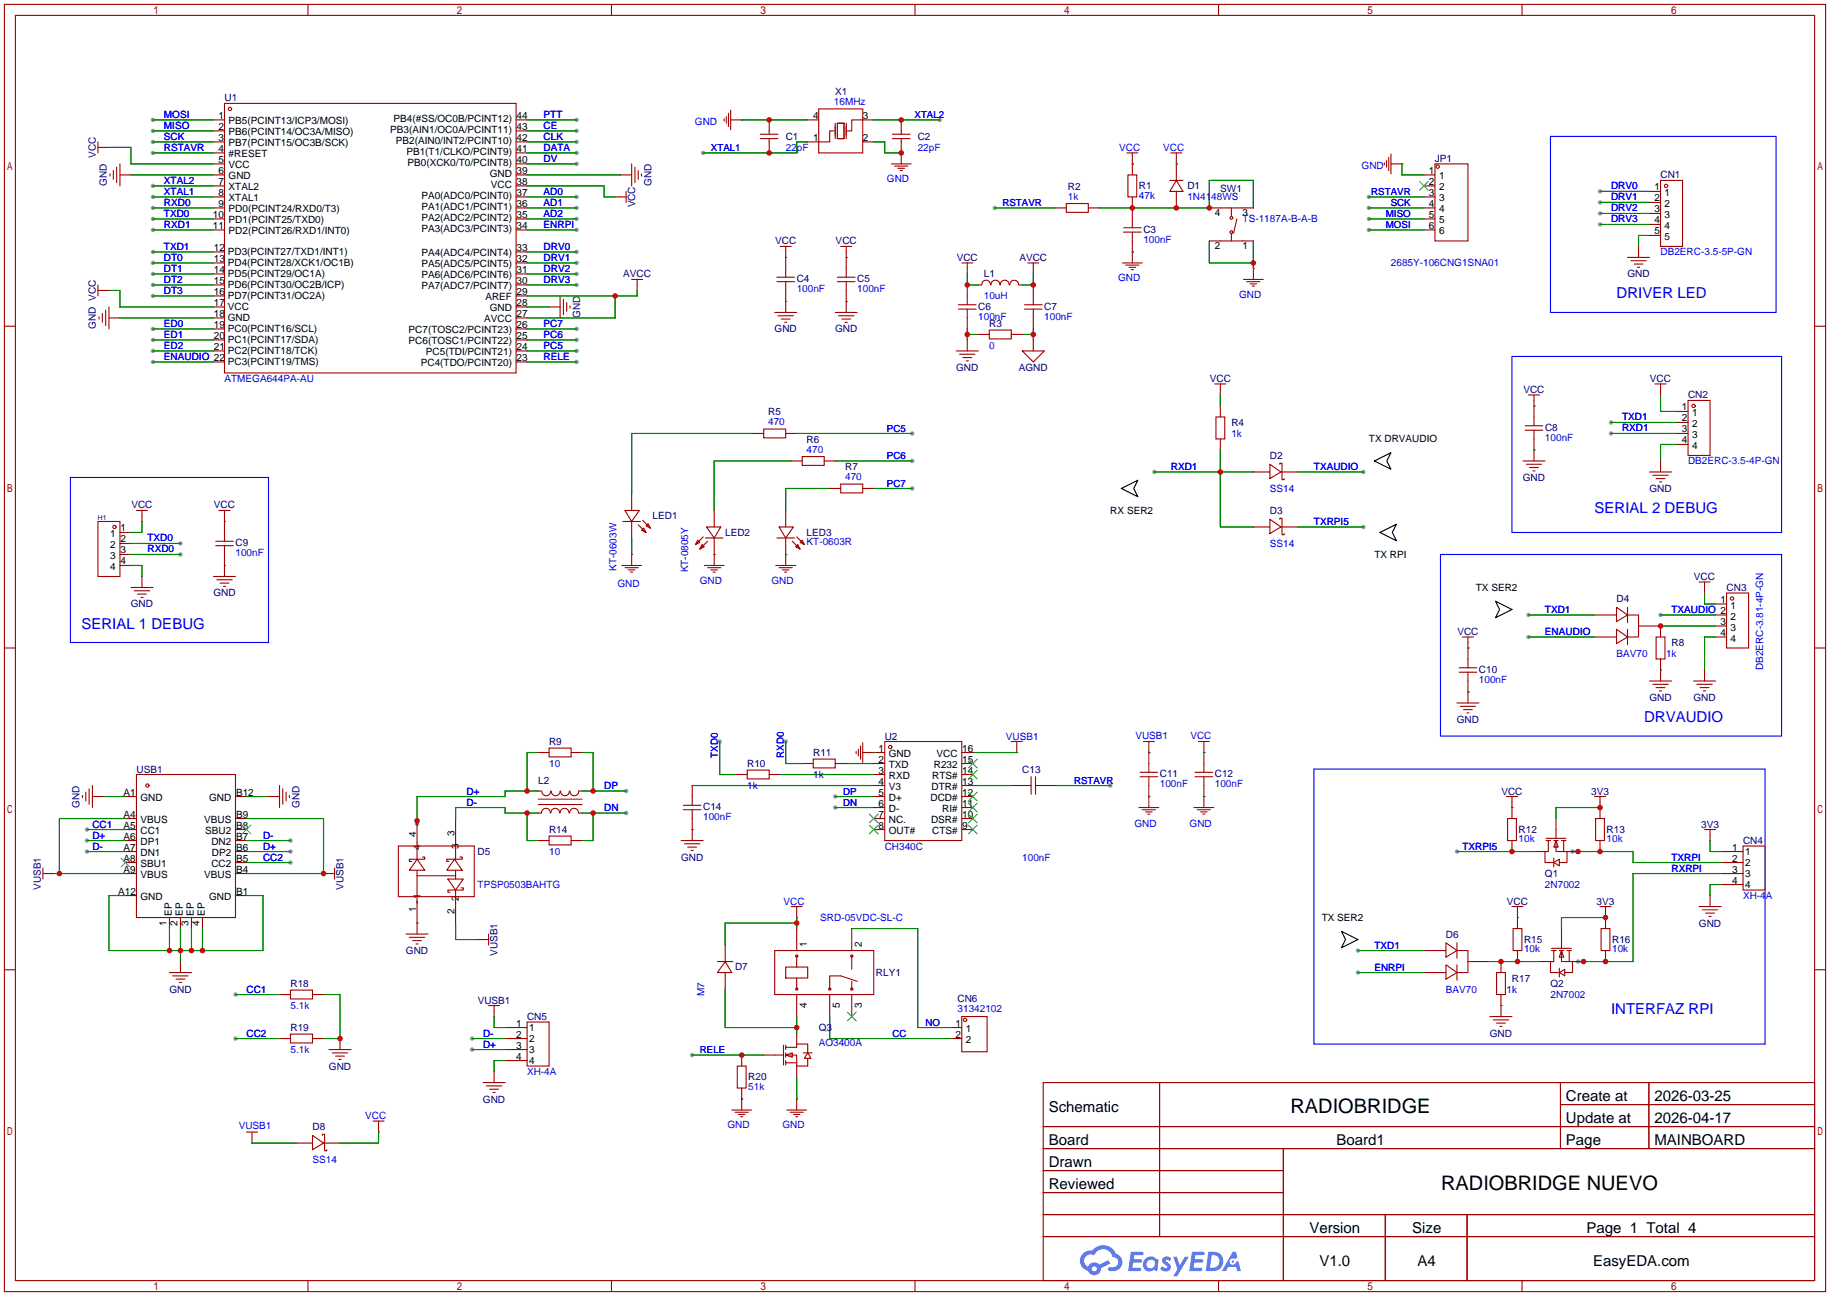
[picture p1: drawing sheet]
<svg xmlns="http://www.w3.org/2000/svg" width="422mm" height="299mm" viewBox="0 0 422 299" stroke-linecap="round" stroke-linejoin="round" font-family="sans-serif">
<defs><g id="words">
<g font-size="4.6">
<text x="297.9" y="257">RADIOBRIDGE</text>
<text x="332.6" y="274.8">RADIOBRIDGE NUEVO</text>
</g>
<g font-size="3.5" fill="#00f">
<text x="373.1" y="68.9">DRIVER LED</text>
<text x="368" y="118.4">SERIAL 2 DEBUG</text>
<text x="18.8" y="145.1">SERIAL 1 DEBUG</text>
<text x="379.5" y="166.7">DRVAUDIO</text>
<text x="371.9" y="234">INTERFAZ RPI</text>
</g>
<g font-size="3.5">
<text x="242.1" y="256.7">Schematic</text>
<text x="361.5" y="254.2">Create at</text>
<text x="381.9" y="254.2">2026-03-25</text>
<text x="361.5" y="259.2">Update at</text>
<text x="381.9" y="259.2">2026-04-17</text>
<text x="242.1" y="264.3">Board</text>
<text x="242.1" y="269.4">Drawn</text>
<text x="308.5" y="264.3">Board1</text>
<text x="361.5" y="264.3">Page</text>
<text x="381.9" y="264.3">MAINBOARD</text>
<text x="242.1" y="274.5">Reviewed</text>
<text x="302.3" y="284.6">Version</text>
<text x="326" y="284.6">Size</text>
<text x="366.2" y="284.6">Page 1 Total 4</text>
<text x="304.6" y="292.3">V1.0</text>
<text x="327.2" y="292.3">A4</text>
<text x="367.7" y="292.3">EasyEDA.com</text>
</g>
<g font-size="2.3" fill="#000080">
<text x="51.8" y="23.4">U1</text>
<text x="192.7" y="22">X1</text>
<text x="181.4" y="32.3">C1</text>
<text x="211.8" y="32.3">C2</text>
<text x="22.1" y="36.5" transform="rotate(-90 22.1 36.5)">VCC</text>
<text x="331.2" y="37.4">JP1</text>
<text x="383.3" y="41.2">CN1</text>
<text x="24.7" y="43" transform="rotate(-90 24.7 43)">GND</text>
<text x="146.6" y="47.9" transform="rotate(-90 146.6 47.9)">VCC</text>
<text x="150.4" y="43" transform="rotate(-90 150.4 43)">GND</text>
<text x="246.5" y="43.8">R2</text>
<text x="262.9" y="43.6">R1</text>
<text x="274.1" y="43.7">D1</text>
<text x="281.7" y="44.3">SW1</text>
<text x="263.9" y="53.7">C3</text>
<text x="178.9" y="56.4">VCC</text>
<text x="192.9" y="56.4">VCC</text>
<text x="143.9" y="64.1">AVCC</text>
<text x="183.9" y="65.2">C4</text>
<text x="197.9" y="65.2">C5</text>
<text x="220.8" y="60.2">VCC</text>
<text x="227.1" y="64.1">L1</text>
<text x="235.3" y="60.2">AVCC</text>
<text x="375.6" y="64.1">GND</text>
<text x="225.8" y="71.5">C6</text>
<text x="241" y="71.5">C7</text>
<text x="22.1" y="76" transform="rotate(-90 22.1 76)">GND VCC</text>
<text x="133.9" y="73.4" transform="rotate(-90 133.9 73.4)">GND</text>
<text x="178.8" y="76.8">GND</text>
<text x="192.8" y="76.8">GND</text>
<text x="228.3" y="75.5">R3</text>
<text x="220.7" y="85.6">GND</text>
<text x="235.2" y="85.6">AGND</text>
<text x="279.2" y="88.2">VCC</text>
<text x="380.8" y="88.2">VCC</text>
<text x="177.3" y="95.9">R5</text>
<text x="351.6" y="90.7">VCC</text>
<text x="389.6" y="92">CN2</text>
<text x="284.2" y="98.3">R4</text>
<text x="356.6" y="99.5">C8</text>
<text x="186.2" y="102.2">R6</text>
<text x="293.1" y="106">D2</text>
<text x="195.1" y="108.6">R7</text>
<text x="351.5" y="111">GND</text>
<text x="380.7" y="113.6">GND</text>
<text x="30.3" y="117.4">VCC</text>
<text x="49.4" y="117.4">VCC</text>
<text x="150.6" y="119.8">LED1</text>
<text x="293.1" y="118.7">D3</text>
<text x="167.4" y="123.6">LED2</text>
<text x="186.2" y="123.6">LED3</text>
<text x="54.4" y="126.1">C9</text>
<text x="49.3" y="137.7">GND</text>
<text x="391" y="133.9">VCC</text>
<text x="398.5" y="136.4">CN3</text>
<text x="30.2" y="140.3">GND</text>
<text x="373.1" y="139">D4</text>
<text x="336.4" y="146.6">VCC</text>
<text x="385.8" y="149.1">R8</text>
<text x="341.4" y="155.3">C10</text>
<text x="380.7" y="161.8">GND</text>
<text x="390.9" y="161.8">GND</text>
<text x="336.3" y="166.9">GND</text>
<text x="126.7" y="172">R9</text>
<text x="204.2" y="170.7">U2</text>
<text x="31.5" y="178.4">USB1</text>
<text x="172.5" y="177.1">R10</text>
<text x="187.7" y="174.5">R11</text>
<text x="236" y="178.4">C13</text>
<text x="267.7" y="179.5">C11</text>
<text x="280.4" y="179.5">C12</text>
<text x="124.2" y="180.9">L2</text>
<text x="346.6" y="183.4">VCC</text>
<text x="367.3" y="183.4">3V3</text>
<text x="18.3" y="186.5" transform="rotate(-90 18.3 186.5)">GND</text>
<text x="69.1" y="186.5" transform="rotate(-90 69.1 186.5)">GND</text>
<text x="162.3" y="187.1">C14</text>
<text x="392.7" y="191.1">3V3</text>
<text x="110.2" y="197.4">D5</text>
<text x="126.7" y="192.3">R14</text>
<text x="350.5" y="192.2">R12</text>
<text x="370.8" y="192.2">R13</text>
<text x="402.3" y="194.9">CN4</text>
<text x="157.2" y="198.7">GND</text>
<text x="356.6" y="202.5">Q1</text>
<text x="9.4" y="205.5" transform="rotate(-90 9.4 205.5)">VUSB1</text>
<text x="79.3" y="205.5" transform="rotate(-90 79.3 205.5)">VUSB1</text>
<text x="347.8" y="208.8">VCC</text>
<text x="368.5" y="208.8">3V3</text>
<text x="392.2" y="213.9">GND</text>
<text x="93.7" y="220.3">GND</text>
<text x="114.9" y="220.7" transform="rotate(-90 114.9 220.7)">VUSB1</text>
<text x="333.8" y="216.5">D6</text>
<text x="351.8" y="217.6">R15</text>
<text x="372.1" y="217.6">R16</text>
<text x="67.1" y="227.9">R18</text>
<text x="169.7" y="224">D7</text>
<text x="202.2" y="225.3">RLY1</text>
<text x="349" y="226.6">R17</text>
<text x="357.9" y="227.9">Q2</text>
<text x="39.1" y="229.2">GND</text>
<text x="110.3" y="231.7">VUSB1</text>
<text x="221" y="231.4">CN6</text>
<text x="67.1" y="238">R19</text>
<text x="121.7" y="235.5">CN5</text>
<text x="189" y="238">Q3</text>
<text x="343.9" y="239.3">GND</text>
<text x="75.9" y="246.9">GND</text>
<text x="172.7" y="249.4">R20</text>
<text x="111.5" y="254.6">GND</text>
<text x="72.1" y="260.9">D8</text>
</g>
<g font-size="2.3" fill="#00f">
<text x="37.8" y="27.2">MOSI</text>
<text x="37.8" y="29.8">MISO</text>
<text x="125.5" y="29.8">CE</text>
<text x="125.5" y="27.2">PTT</text>
<text x="160.4" y="28.9">GND</text>
<text x="192.5" y="24.3">16MHz</text>
<text x="37.8" y="32.3">SCK</text>
<text x="37.8" y="34.8">RSTAVR</text>
<text x="125.5" y="34.8">DATA</text>
<text x="125.5" y="32.3">CLK</text>
<text x="181.4" y="34.8">22pF</text>
<text x="211.8" y="34.8">22pF</text>
<text x="258.3" y="35">VCC</text>
<text x="268.5" y="35">VCC</text>
<text x="125.5" y="37.4">DV</text>
<text x="314.3" y="39">GND</text>
<text x="37.8" y="45">XTAL1</text>
<text x="37.8" y="42.5">XTAL2</text>
<text x="37.8" y="47.5">RXD0</text>
<text x="125.5" y="45">AD0</text>
<text x="125.5" y="47.5">AD1</text>
<text x="204.7" y="42.1">GND</text>
<text x="246.5" y="46.1">1k</text>
<text x="262.9" y="45.9">47k</text>
<text x="274.1" y="46.3">1N4148WS</text>
<text x="371.9" y="43.7">DRV0</text>
<text x="371.9" y="46.3">DRV1</text>
<text x="37.8" y="50.1">TXD0</text>
<text x="37.8" y="52.6">RXD1</text>
<text x="125.5" y="50.1">AD2</text>
<text x="125.5" y="52.6">ENRPI</text>
<text x="286.8" y="51.2">TS-1187A-B-A-B</text>
<text x="371.9" y="48.8">DRV2</text>
<text x="371.9" y="51.4">DRV3</text>
<text x="37.8" y="57.7">TXD1</text>
<text x="125.5" y="57.7">DRV0</text>
<text x="263.9" y="56">100nF</text>
<text x="383.3" y="59">DB2ERC-3.5-5P-GN</text>
<text x="37.8" y="60.2">DT0</text>
<text x="37.8" y="62.8">DT1</text>
<text x="37.8" y="65.3">DT2</text>
<text x="125.5" y="60.2">DRV1</text>
<text x="125.5" y="62.8">DRV2</text>
<text x="125.5" y="65.3">DRV3</text>
<text x="258.1" y="64.9">GND</text>
<text x="321.1" y="61.5">2685Y-106CNG1SNA01</text>
<text x="37.8" y="67.9">DT3</text>
<text x="183.9" y="67.4">100nF</text>
<text x="197.9" y="67.4">100nF</text>
<text x="227.1" y="69.1">10uH</text>
<text x="286" y="68.7">GND</text>
<text x="37.8" y="75.5">ED0</text>
<text x="125.5" y="75.5">PC7</text>
<text x="225.8" y="73.8">100nF</text>
<text x="241" y="73.8">100nF</text>
<text x="37.8" y="78">ED1</text>
<text x="37.8" y="80.6">ED2</text>
<text x="37.8" y="83.1">ENAUDIO 22</text>
<text x="125.5" y="80.6">PC5</text>
<text x="125.5" y="78">PC6</text>
<text x="125.5" y="83.1">RELE</text>
<text x="228.3" y="80.6">0</text>
<text x="51.8" y="88.2">ATMEGA644PA-AU</text>
<text x="177.3" y="98.2">470</text>
<text x="284.2" y="100.9">1k</text>
<text x="356.6" y="101.7">100nF</text>
<text x="374.4" y="97.1">TXD1</text>
<text x="374.4" y="99.6">RXD1</text>
<text x="186.2" y="104.5">470</text>
<text x="389.6" y="107.2">DB2ERC-3.5-4P-GN</text>
<text x="195.1" y="110.9">470</text>
<text x="270.3" y="108.5">RXD1</text>
<text x="293.1" y="113.6">SS14</text>
<text x="303.3" y="108.5">TXAUDIO</text>
<text x="34" y="125">TXD0</text>
<text x="186.2" y="125.9">KT-0603R</text>
<text x="303.3" y="121.2">TXRPI5</text>
<text x="34" y="127.6">RXD0</text>
<text x="54.4" y="128.4">100nF</text>
<text x="142.3" y="131.8" transform="rotate(-90 142.3 131.8)">KT-0603W</text>
<text x="293.1" y="126.3">SS14</text>
<text x="142.5" y="135.5">GND</text>
<text x="158.8" y="132.2" transform="rotate(-90 158.8 132.2)">KT-0805Y</text>
<text x="161.5" y="134.8">GND</text>
<text x="178.1" y="134.8">GND</text>
<text x="356.6" y="141.5">TXD1</text>
<text x="385.8" y="141.5">TXAUDIO 2</text>
<text x="356.6" y="146.6">ENAUDIO</text>
<text x="373.1" y="151.7">BAV70</text>
<text x="384.6" y="151.7">1k</text>
<text x="407" y="154.7" transform="rotate(-90 407 154.7)">DB2ERC-3.81-4P-GN</text>
<text x="341.4" y="157.6">100nF</text>
<text x="232.2" y="170.9">VUSB1</text>
<text x="262.1" y="170.5">VUSB1</text>
<text x="274.8" y="170.5">VCC</text>
<text x="126.7" y="177.1">10</text>
<text x="187.7" y="179.6">1k</text>
<text x="107.7" y="186">D-</text>
<text x="107.7" y="183.4">D+</text>
<text x="139.4" y="182.2">DP</text>
<text x="172.5" y="182.2">1k</text>
<text x="267.7" y="181.7">100nF</text>
<text x="280.4" y="181.7">100nF</text>
<text x="21.3" y="191.1">CC1</text>
<text x="139.4" y="187.2">DN</text>
<text x="162.3" y="189.4">100nF</text>
<text x="261.9" y="191">GND</text>
<text x="274.6" y="191">GND</text>
<text x="21.3" y="193.6">D+</text>
<text x="21.3" y="196.1">D-</text>
<text x="60.7" y="193.6">D-</text>
<text x="60.7" y="196.1">D+</text>
<text x="126.7" y="197.4">10</text>
<text x="204.2" y="196.1">CH340C</text>
<text x="337.6" y="196.1">TXRPI5</text>
<text x="350.5" y="194.5">10k</text>
<text x="370.8" y="194.5">10k</text>
<text x="60.7" y="198.7">CC2</text>
<text x="236" y="198.7">100nF</text>
<text x="385.8" y="198.7">TXRPI</text>
<text x="385.8" y="201.2">RXRPI</text>
<text x="110.2" y="205">TPSP0503BAHTG</text>
<text x="180.8" y="209">VCC</text>
<text x="356.6" y="205">2N7002</text>
<text x="402.3" y="207.6">XH-4A</text>
<text x="189.3" y="212.6">SRD-05VDC-SL-C</text>
<text x="317.2" y="219">TXD1</text>
<text x="351.8" y="219.9">10k</text>
<text x="372.1" y="219.9">10k</text>
<text x="317.2" y="224.1">ENRPI</text>
<text x="56.9" y="229.2">CC1</text>
<text x="67.1" y="233">5.1k</text>
<text x="162.6" y="230.1" transform="rotate(-90 162.6 230.1)">M7</text>
<text x="221" y="233.7">31342102</text>
<text x="333.8" y="229.2">BAV70</text>
<text x="347.7" y="229.2">1k</text>
<text x="357.9" y="230.4">2N7002</text>
<text x="56.9" y="239.3">CC2</text>
<text x="111.5" y="239.3">D-</text>
<text x="67.1" y="243.1">5.1k</text>
<text x="111.5" y="241.9">D+</text>
<text x="189" y="241.6">AO3400A</text>
<text x="121.7" y="248.2">XH-4A</text>
<text x="172.7" y="251.7">51k</text>
<text x="55.1" y="260.8">VUSB1</text>
<text x="84.3" y="258.2">VCC</text>
<text x="167.9" y="260.5">GND</text>
<text x="180.6" y="260.5">GND</text>
<text x="72.1" y="268.5">SS14</text>
</g>
<g font-size="2.3">
<text x="50.4" y="27.5">1</text>
<text x="50.4" y="30">2</text>
<text x="52.8" y="28.7">PB5(PCINT13/ICP3/MOSI)</text>
<text x="90.9" y="28.2">PB4(#SS/OC0B/PCINT12)</text>
<text x="119.3" y="30">43</text>
<text x="119.3" y="27.5">44</text>
<text x="187.7" y="27.5">4</text>
<text x="199.1" y="27.5">3</text>
<text x="50.4" y="32.5">3</text>
<text x="50.4" y="35.1">4</text>
<text x="52.8" y="31.3">PB6(PCINT14/OC3A/MISO)</text>
<text x="52.8" y="33.8">PB7(PCINT15/OC3B/SCK)</text>
<text x="90.1" y="30.8">PB3(AIN1/OC0A/PCINT11)</text>
<text x="91.4" y="33.3">PB2(AIN0/INT2/PCINT10)</text>
<text x="93.8" y="35.8">PB1(T1/CLKO/PCINT9)</text>
<text x="119.3" y="35.1">41</text>
<text x="119.3" y="32.5">42</text>
<text x="187.7" y="32.5">1</text>
<text x="199.1" y="32.5">2</text>
<text x="50.4" y="37.6">5</text>
<text x="50.4" y="40.2">6</text>
<text x="52.8" y="36.3">#RESET</text>
<text x="52.8" y="38.9">VCC</text>
<text x="52.8" y="41.4">GND</text>
<text x="94.1" y="38.4">PB0(XCK0/T0/PCINT8)</text>
<text x="113.1" y="40.9">GND</text>
<text x="119.3" y="40.2">39</text>
<text x="119.3" y="37.6">40</text>
<text x="329.8" y="40.2">1</text>
<text x="332.2" y="41.4">1</text>
<text x="50.4" y="42.7">7</text>
<text x="50.4" y="45.2">8</text>
<text x="50.4" y="47.8">9</text>
<text x="52.8" y="44">XTAL2</text>
<text x="52.8" y="46.5">XTAL1</text>
<text x="97.3" y="46">PA0(ADC0/PCINT0)</text>
<text x="113.3" y="43.5">VCC</text>
<text x="119.3" y="47.8">36</text>
<text x="119.3" y="45.2">37</text>
<text x="119.3" y="42.7">38</text>
<text x="329.8" y="42.7">2</text>
<text x="329.8" y="45.2">3</text>
<text x="329.8" y="47.8">4</text>
<text x="332.2" y="44">2</text>
<text x="332.2" y="46.5">3</text>
<text x="381.9" y="44">1</text>
<text x="381.9" y="46.5">2</text>
<text x="384.2" y="45.2">1</text>
<text x="384.2" y="47.8">2</text>
<text x="49.1" y="50.3">10</text>
<text x="49.1" y="52.9">11</text>
<text x="52.8" y="49">PD0(PCINT24/RXD0/T3)</text>
<text x="52.8" y="51.6">PD1(PCINT25/TXD0)</text>
<text x="97.3" y="53.6">PA3(ADC3/PCINT3)</text>
<text x="97.3" y="51.1">PA2(ADC2/PCINT2)</text>
<text x="97.3" y="48.5">PA1(ADC1/PCINT1)</text>
<text x="119.3" y="52.9">34</text>
<text x="119.3" y="50.3">35</text>
<text x="280.4" y="49.9">4</text>
<text x="286.8" y="49.9">3</text>
<text x="329.8" y="50.3">5</text>
<text x="329.8" y="52.9">6</text>
<text x="332.2" y="49">4</text>
<text x="332.2" y="51.6">5</text>
<text x="381.9" y="49">3</text>
<text x="381.9" y="51.6">4</text>
<text x="384.2" y="50.3">3</text>
<text x="384.2" y="52.9">4</text>
<text x="49.4" y="57.9">12</text>
<text x="52.6" y="59">PD3(PCINT27/TXD1/INT1)</text>
<text x="52.8" y="54.1">PD2(PCINT26/RXD1/INT0)</text>
<text x="97.3" y="59.2">PA4(ADC4/PCINT4)</text>
<text x="119.3" y="57.9">33</text>
<text x="280.4" y="57.5">2</text>
<text x="286.8" y="57.5">1</text>
<text x="332.2" y="54.1">6</text>
<text x="381.9" y="54.1">5</text>
<text x="384.2" y="55.4">5</text>
<text x="49.4" y="60.5">13</text>
<text x="49.4" y="63">14</text>
<text x="49.4" y="65.6">15</text>
<text x="52.6" y="61.5">PD4(PCINT28/XCK1/OC1B)</text>
<text x="52.6" y="64">PD5(PCINT29/OC1A)</text>
<text x="97.3" y="64.3">PA6(ADC6/PCINT6)</text>
<text x="97.3" y="61.7">PA5(ADC5/PCINT5)</text>
<text x="119.3" y="65.6">30</text>
<text x="119.3" y="63">31</text>
<text x="119.3" y="60.5">32</text>
<text x="49.4" y="68.1">16</text>
<text x="49.4" y="70.6">17</text>
<text x="52.6" y="66.6">PD6(PCINT30/OC2B/ICP)</text>
<text x="52.6" y="69.1">PD7(PCINT31/OC2A)</text>
<text x="52.6" y="71.7">VCC</text>
<text x="97.3" y="66.8">PA7(ADC7/PCINT7)</text>
<text x="112" y="69.4">AREF</text>
<text x="113.1" y="71.9">GND</text>
<text x="119.3" y="70.6">28</text>
<text x="119.3" y="68.1">29</text>
<text x="49.4" y="73.2">18</text>
<text x="49.4" y="75.7">19</text>
<text x="52.6" y="74.2">GND</text>
<text x="52.6" y="76.7">PC0(PCINT16/SCL)</text>
<text x="94.3" y="77">PC7(TOSC2/PCINT23)</text>
<text x="111.8" y="74.4">AVCC</text>
<text x="119.3" y="75.7">26</text>
<text x="119.3" y="73.2">27</text>
<text x="49.4" y="78.3">20</text>
<text x="49.4" y="80.8">21</text>
<text x="52.6" y="79.3">PC1(PCINT17/SDA)</text>
<text x="52.6" y="81.8">PC2(PCINT18/TCK)</text>
<text x="94.3" y="79.5">PC6(TOSC1/PCINT22)</text>
<text x="98.3" y="82.1">PC5(TDI/PCINT21)</text>
<text x="119.3" y="83.3">23</text>
<text x="119.3" y="80.8">24</text>
<text x="119.3" y="78.3">25</text>
<text x="52.6" y="84.4">PC3(PCINT19/TMS)</text>
<text x="97.1" y="84.6">PC4(TDO/PCINT20)</text>
<text x="388.2" y="94.8">1</text>
<text x="388.2" y="97.3">2</text>
<text x="388.2" y="99.8">3</text>
<text x="390.6" y="96">1</text>
<text x="390.6" y="98.6">2</text>
<text x="390.6" y="101.1">3</text>
<text x="316" y="102.2">TX DRVAUDIO</text>
<text x="388.2" y="102.4">4</text>
<text x="390.6" y="103.7">4</text>
<text x="256.3" y="118.7">RX SER2</text>
<text x="25.5" y="124">1</text>
<text x="27.8" y="122.7">1</text>
<text x="27.8" y="125.2">2</text>
<text x="25.5" y="126.5">2</text>
<text x="25.5" y="129.1">3</text>
<text x="25.5" y="131.6">4</text>
<text x="27.8" y="127.8">3</text>
<text x="27.8" y="130.3">4</text>
<text x="317.2" y="128.8">TX RPI</text>
<text x="340.6" y="136.4">TX SER2</text>
<text x="397.1" y="139.2">1</text>
<text x="399.5" y="140.5">1</text>
<text x="399.5" y="143">2</text>
<text x="397.1" y="144.3">3</text>
<text x="397.1" y="146.8">4</text>
<text x="399.5" y="145.6">3</text>
<text x="399.5" y="148.1">4</text>
<text x="202.8" y="173.5">1</text>
<text x="222.1" y="173.5">16</text>
<text x="202.8" y="176">2</text>
<text x="202.8" y="178.6">3</text>
<text x="205.2" y="174.8">GND</text>
<text x="205.2" y="177.3">TXD</text>
<text x="205.2" y="179.9">RXD</text>
<text x="215.2" y="179.9">RTS#</text>
<text x="215.5" y="177.3">R232</text>
<text x="216.2" y="174.8">VCC</text>
<text x="222.1" y="178.6">14</text>
<text x="222.1" y="176">15</text>
<text x="28.5" y="183.7">A1</text>
<text x="32.4" y="184.9">GND</text>
<text x="48.3" y="184.9">GND</text>
<text x="54.5" y="183.7">B12</text>
<text x="202.8" y="181.1">4</text>
<text x="202.8" y="183.7">5</text>
<text x="205.2" y="182.4">V3</text>
<text x="205.2" y="184.9">D+</text>
<text x="214.8" y="184.9">DCD#</text>
<text x="215" y="182.4">DTR#</text>
<text x="222.1" y="183.7">12</text>
<text x="222.1" y="181.1">13</text>
<text x="28.5" y="191.3">A5</text>
<text x="28.5" y="188.7">A4</text>
<text x="32.4" y="190">VBUS</text>
<text x="47.1" y="190">VBUS</text>
<text x="54.5" y="188.7">B9</text>
<text x="54.5" y="191.3">B8</text>
<text x="202.8" y="186.2">6</text>
<text x="202.8" y="188.7">7</text>
<text x="202.8" y="191.3">8</text>
<text x="205.2" y="187.5">D-</text>
<text x="205.2" y="190">NC.</text>
<text x="214.9" y="190">DSR#</text>
<text x="217.5" y="187.5">RI#</text>
<text x="222.1" y="191.3">9</text>
<text x="222.1" y="188.7">10</text>
<text x="222.1" y="186.2">11</text>
<text x="28.5" y="196.4">A7</text>
<text x="28.5" y="193.8">A6</text>
<text x="32.4" y="197.6">DN1</text>
<text x="32.4" y="195.1">DP1</text>
<text x="32.4" y="192.6">CC1</text>
<text x="47.4" y="192.6">SBU2</text>
<text x="48.8" y="195.1">DN2</text>
<text x="48.9" y="197.6">DP2</text>
<text x="54.5" y="193.8">B7</text>
<text x="54.5" y="196.4">B6</text>
<text x="96" y="193.3" transform="rotate(-90 96 193.3)">4</text>
<text x="97.1" y="196.4" transform="rotate(-90 97.1 196.4)">4</text>
<text x="104.9" y="193" transform="rotate(-90 104.9 193)">3</text>
<text x="105.9" y="196.1" transform="rotate(-90 105.9 196.1)">3</text>
<text x="205.2" y="192.6">OUT#</text>
<text x="215.2" y="192.6">CTS#</text>
<text x="399.8" y="196.4">1</text>
<text x="402.8" y="197.4">1</text>
<text x="28.5" y="201.4">A9</text>
<text x="28.5" y="198.9">A8</text>
<text x="32.4" y="202.7">VBUS</text>
<text x="32.4" y="200.2">SBU1</text>
<text x="47.1" y="202.7">VBUS</text>
<text x="48.8" y="200.2">CC2</text>
<text x="54.5" y="198.9">B5</text>
<text x="54.5" y="201.4">B4</text>
<text x="399.8" y="198.9">2</text>
<text x="399.8" y="201.4">3</text>
<text x="399.8" y="204">4</text>
<text x="402.8" y="199.9">2</text>
<text x="402.8" y="202.5">3</text>
<text x="27.3" y="206.5">A12</text>
<text x="32.4" y="207.8">GND</text>
<text x="48.3" y="207.8">GND</text>
<text x="54.5" y="206.5">B1</text>
<text x="97.1" y="207.5" transform="rotate(-90 97.1 207.5)">1</text>
<text x="105.9" y="208" transform="rotate(-90 105.9 208)">2</text>
<text x="402.8" y="205">4</text>
<text x="38.4" y="213.7" transform="rotate(-90 38.4 213.7)">1</text>
<text x="39.7" y="211.4" transform="rotate(-90 39.7 211.4)">EP</text>
<text x="40.9" y="213.7" transform="rotate(-90 40.9 213.7)">2</text>
<text x="42.2" y="211.4" transform="rotate(-90 42.2 211.4)">EP</text>
<text x="43.5" y="213.7" transform="rotate(-90 43.5 213.7)">3</text>
<text x="44.7" y="211.4" transform="rotate(-90 44.7 211.4)">EP</text>
<text x="46" y="213.7" transform="rotate(-90 46 213.7)">4</text>
<text x="47.3" y="211.4" transform="rotate(-90 47.3 211.4)">EP</text>
<text x="96" y="210.6" transform="rotate(-90 96 210.6)">1</text>
<text x="104.9" y="211.1" transform="rotate(-90 104.9 211.1)">2</text>
<text x="305.1" y="212.6">TX SER2</text>
<text x="186.2" y="218.7" transform="rotate(-90 186.2 218.7)">1</text>
<text x="198.9" y="218.7" transform="rotate(-90 198.9 218.7)">2</text>
<text x="186.2" y="232.7" transform="rotate(-90 186.2 232.7)">4</text>
<text x="193.8" y="232.7" transform="rotate(-90 193.8 232.7)">5</text>
<text x="198.9" y="232.7" transform="rotate(-90 198.9 232.7)">3</text>
<text x="119.1" y="237">1</text>
<text x="119.1" y="239.5">2</text>
<text x="122.2" y="238">1</text>
<text x="220.6" y="237">1</text>
<text x="220.6" y="239.5">2</text>
<text x="222.9" y="238.3">1</text>
<text x="119.1" y="242.1">3</text>
<text x="119.1" y="244.6">4</text>
<text x="122.2" y="240.6">2</text>
<text x="122.2" y="243.1">3</text>
<text x="122.2" y="245.6">4</text>
<text x="222.9" y="240.8">2</text>
</g>
<g font-size="2.2" fill="#00f">
<text x="211.1" y="27.2">XTAL2</text>
<text x="164.1" y="34.9">XTAL1</text>
<text x="231.4" y="47.6">RSTAVR</text>
<text x="316.5" y="45">RSTAVR</text>
<text x="321" y="47.6">SCK</text>
<text x="319.9" y="52.6">MOSI</text>
<text x="319.9" y="50.1">MISO</text>
<text x="204.7" y="99.6">PC5</text>
<text x="204.7" y="106">PC6</text>
<text x="204.7" y="112.3">PC7</text>
<text x="165.7" y="175" transform="rotate(-90 165.7 175)">TXD0</text>
<text x="180.9" y="175" transform="rotate(-90 180.9 175)">RXD0</text>
<text x="194.6" y="183.4">DP</text>
<text x="194.6" y="186">DN</text>
<text x="247.9" y="180.9">RSTAVR</text>
<text x="206" y="239.3">CC</text>
<text x="213.6" y="236.8">NO</text>
<text x="161.5" y="243.1">RELE</text>
</g>
<text font-size="1.6" fill="#000080" x="22.6" y="120.1">H1</text>
</g></defs>
<g fill="#999">
<circle cx="41.7" cy="125.5" r=".51"/>
<circle cx="41.7" cy="128" r=".51"/>
<circle cx="166.1" cy="171.2" r=".51"/>
<circle cx="181.4" cy="171.2" r=".51"/>
<circle cx="192.8" cy="183.9" r=".51"/>
<circle cx="192.8" cy="186.4" r=".51"/>
<circle cx="256.3" cy="181.4" r=".51"/>
<circle cx="371.9" cy="97.5" r=".51"/>
<circle cx="371.9" cy="100.1" r=".51"/>
<circle cx="20.1" cy="191.5" r=".51"/>
<circle cx="67.1" cy="199.1" r=".51"/>
<circle cx="20.1" cy="194.1" r=".51"/>
<circle cx="20.1" cy="196.6" r=".51"/>
<circle cx="67.1" cy="194.1" r=".51"/>
<circle cx="67.1" cy="196.6" r=".51"/>
<circle cx="54.4" cy="239.8" r=".51"/>
<circle cx="54.4" cy="229.6" r=".51"/>
<circle cx="96.3" cy="190.2" r=".51"/>
<circle cx="144.5" cy="182.6" r=".51"/>
<circle cx="144.5" cy="187.7" r=".51"/>
<circle cx="229.6" cy="48" r=".51"/>
<circle cx="383.3" cy="142" r=".51"/>
<circle cx="352.8" cy="142" r=".51"/>
<circle cx="352.8" cy="147.1" r=".51"/>
<circle cx="266.4" cy="109" r=".51"/>
<circle cx="314.7" cy="109" r=".51"/>
<circle cx="314.7" cy="121.7" r=".51"/>
<circle cx="363" cy="196.6" r=".51"/>
<circle cx="364.2" cy="222" r=".51"/>
<circle cx="336.3" cy="196.6" r=".51"/>
<circle cx="313.4" cy="219.5" r=".51"/>
<circle cx="313.4" cy="224.5" r=".51"/>
<circle cx="109" cy="239.8" r=".51"/>
<circle cx="109" cy="242.3" r=".51"/>
<circle cx="316" cy="53.1" r=".51"/>
<circle cx="316" cy="50.5" r=".51"/>
<circle cx="316" cy="48" r=".51"/>
<circle cx="316" cy="45.5" r=".51"/>
<circle cx="159.8" cy="243.6" r=".51"/>
<circle cx="133.1" cy="45.5" r=".51"/>
<circle cx="133.1" cy="48" r=".51"/>
<circle cx="133.1" cy="50.5" r=".51"/>
<circle cx="35.3" cy="75.9" r=".51"/>
<circle cx="35.3" cy="78.5" r=".51"/>
<circle cx="35.3" cy="81" r=".51"/>
<circle cx="35.3" cy="45.5" r=".51"/>
<circle cx="35.3" cy="42.9" r=".51"/>
<circle cx="35.3" cy="58.2" r=".51"/>
<circle cx="35.3" cy="60.7" r=".51"/>
<circle cx="35.3" cy="63.2" r=".51"/>
<circle cx="35.3" cy="65.8" r=".51"/>
<circle cx="35.3" cy="68.3" r=".51"/>
<circle cx="133.1" cy="81" r=".51"/>
<circle cx="133.1" cy="78.5" r=".51"/>
<circle cx="133.1" cy="75.9" r=".51"/>
<circle cx="210.6" cy="106.4" r=".51"/>
<circle cx="210.6" cy="112.8" r=".51"/>
<circle cx="210.6" cy="100.1" r=".51"/>
<circle cx="35.3" cy="48" r=".51"/>
<circle cx="35.3" cy="50.5" r=".51"/>
<circle cx="35.3" cy="53.1" r=".51"/>
<circle cx="133.1" cy="83.6" r=".51"/>
<circle cx="133.1" cy="37.8" r=".51"/>
<circle cx="133.1" cy="35.3" r=".51"/>
<circle cx="133.1" cy="32.8" r=".51"/>
<circle cx="133.1" cy="30.2" r=".51"/>
<circle cx="35.3" cy="27.7" r=".51"/>
<circle cx="35.3" cy="30.2" r=".51"/>
<circle cx="35.3" cy="32.8" r=".51"/>
<circle cx="35.3" cy="35.3" r=".51"/>
<circle cx="133.1" cy="27.7" r=".51"/>
<circle cx="133.1" cy="58.2" r=".51"/>
<circle cx="133.1" cy="60.7" r=".51"/>
<circle cx="133.1" cy="63.2" r=".51"/>
<circle cx="133.1" cy="65.8" r=".51"/>
<circle cx="133.1" cy="53.1" r=".51"/>
<circle cx="35.3" cy="83.6" r=".51"/>
<circle cx="162.3" cy="35.3" r=".51"/>
<circle cx="216.9" cy="27.7" r=".51"/>
<circle cx="369.3" cy="44.2" r=".51"/>
<circle cx="369.3" cy="46.7" r=".51"/>
<circle cx="369.3" cy="49.3" r=".51"/>
<circle cx="369.3" cy="51.8" r=".51"/>
</g>
<g fill="none" stroke="#a10000" stroke-width=".25">
<path d="M1 1h420.4v297.2h-420.4zM3.6 3.6h415.2v292.1h-415.2zM71.1 1v2.6M141.1 1v2.6M211.2 1v2.6M281.3 1v2.6M351.3 1v2.6M1 75.3h2.6M418.8 75.3h2.6M1 149.6h2.6M418.8 149.6h2.6M1 223.9h2.6"/>
<path d="M418.8 223.9h2.6M240.8 249.9h178v45.8h-178zM267.7 249.9v35.6M360.2 249.9v15.3M360.2 255h58.6M380.6 249.9v15.3M240.8 260.1h178M240.8 265.2h178M240.8 270.3h55.4M240.8 275.3h55.4M296.2 265.2v30.5M71.1 295.7v2.5"/>
<path d="M141.1 295.7v2.5M211.2 295.7v2.5M240.8 280.4h178M240.8 285.5h178M281.3 295.7v2.5M319.8 280.4v15.3M338.6 280.4v15.3M351.3 295.7v2.5"/>
</g>
<g fill="#5487ff">
<path d="M268.5 290.3a1.3 1.3 0 0 1 1.9 .3l-.4 .6a.54 .54 0 0 0-1-.2l.2 .2a1.28 1.28 0 0 1 .8 2 1.53 1.53 0 0 1-2.2-.3l.5-.6 .8 .5a.31 .31 0 0 0 .3-.3 .31 .31 0 0 0-.2-.3 1.12 1.12 0 0 1-.7-1.9z"/>
<path d="M270.8 290.2h.8l.7 1.9 1.2-1.9h.9l-2.7 4.5h-.9l1-1.7z"/>
<path d="M261 289h2.3a.46 .46 0 0 1 .5 .1 .46 .46 0 0 1 .1 .5l-.3 .2h-1.8l-.1 .9h1.6a.4 .4 0 0 1 .3 .4 .4 .4 0 0 1-.4 .4h-1.6l-.2 1.2h1.4a.46 .46 0 0 1 .5 .1 .46 .46 0 0 1 .1 .5l-.4 .2h-2.6z"/>
<path d="M275.1 289h2.3a.47 .47 0 0 1 .5 .1 .47 .47 0 0 1 .1 .5l-.3 .2h-1.8l-.1 .9h1.6a.4 .4 0 0 1 .4 .4 .4 .4 0 0 1-.5 .4h-1.6l-.2 1.2h1.4a.46 .46 0 0 1 .5 .1 .46 .46 0 0 1 .1 .5l-.4 .2h-2.6z"/>
<path d="M284.5 289h.8l.3 1.3-.6 .4a.75 .75 0 0 0-1.1 .3 .75 .75 0 0 0 .5 1 .75 .75 0 0 0 .9-.6l.5-.3 .6 2.4h-.8l-.3-1h-1.8l-.5 1h-1z"/>
<path d="M278.9 289l-.6 4.5h1.4a2.27 2.27 0 0 0 2.7-2.3 2.27 2.27 0 0 0-2.7-2.2zM279.7 289.8a1.5 1.5 0 0 1 1.8 1.5 1.5 1.5 0 0 1-1.9 1.4h-.3z"/>
<path d="M264.4 290.6a1.6 1.6 0 0 0-.4 2.3 1.6 1.6 0 0 0 2.3 .2l.8 .4 .3-2.5-.1-.3h-.5a1.58 1.58 0 0 0-2.4-.1zM265 291.1a.99 .99 0 0 1 1.6 .6 .99 .99 0 0 1-1.3 1.1 .98 .98 0 0 1-.3-1.7z"/>
<path d="M250 289.4a2.37 2.37 0 0 0 1.1 4 1.54 1.54 0 0 0 1.8 1 1.54 1.54 0 0 0 1.2-1.6l2.2-1.1-.5-.8-2.1 1.1a1.57 1.57 0 0 0-2.6 .4 1.5 1.5 0 0 1-.7-2.1 1.5 1.5 0 0 1 2.2-.5 2.23 2.23 0 0 1 2.3-1.4 2.23 2.23 0 0 1 1.9 1.8 1.16 1.16 0 0 1 1.3 1.1 1.16 1.16 0 0 1-1.1 1.3h-.7a.47 .47 0 0 0-.5 .3 .47 .47 0 0 0 .4 .6 2.14 2.14 0 0 0 2.7-1.4 2.14 2.14 0 0 0-1.3-2.7 3.2 3.2 0 0 0-5.5-.7l-1.1 .1zM252 292.9a.6 .6 0 0 1 1.2 0 .6 .6 0 0 1-1.2 0z"/>
<circle cx="284.6" cy="291.3" r=".28"/>
</g>
<g fill="none" stroke="#a10000" stroke-width=".25">
<path d="M22.6 32.8v2.5M22.6 34h2.5M26.2 39.4v2M26.9 38.6v3.6M27.7 37.8v5.1M49.3 35.3h2.5M49.3 37.8h2.5M49.3 27.7h2.5M49.3 30.2h2.5M49.3 32.8h2.5M51.8 23.9h67.3v62.2h-67.3zM119.1 35.3h2.6"/>
<path d="M119.1 37.8h2.6M119.1 27.7h2.6M119.1 30.2h2.6M119.1 32.8h2.6M145.8 37.8v5.1M146.6 38.6v3.6M147.3 39.4v2M167.1 27.4v.5M167.6 26.9v1.5M168.1 26.2v3M168.7 27.7h2.5M168.7 25.4v4.6"/>
<path d="M171.2 27.7h.1M175.5 32h4.1M175.5 31h4.1M177.5 27.7v3.3M177.5 32v3.3M186.4 27.7h2.6M189 25.1h10.1v10.2h-10.1zM192.5 30.2h-1v2.6h-5.1M192.8 28.4v3.6M193.3 28.4h1.5v3.6h-1.5zM195.3 28.4v3.6M199.1 32.8h2.6"/>
<path d="M201.7 27.7h-5.1v2.5h-1M205.7 37.8h4.6M206 32h4.1M206 31h4.1M206.5 38.4h3M207.3 38.9h1.5M207.8 39.4h.5M208 35.3h.1M208 27.7v3.3M208 32v5.8M260.1 35.3h2.5M261.4 37.8h.1"/>
<path d="M261.4 35.3v5.1M270.3 35.3h2.5M271.5 37.8h.1M271.5 35.3v6.4M319.5 37.6v.5M320 37.1v1.5M320.5 36.3v3.1M321.1 37.8h2.5M321.1 35.6v4.5M323.6 37.8h.1M331.2 37.8h7.6v17.8h-7.6zM25.4 40.1v.5"/>
<path d="M27.7 40.4h2.5M49.3 40.4h2.5M49.3 42.9h2.5M49.3 45.5h2.5M49.3 48h2.5M49.3 50.5h2.5M49.3 53.1h2.5M49.3 58.2h2.5M119.1 40.4h2.6M119.1 42.9h2.6M119.1 45.5h2.6M119.1 48h2.6"/>
<path d="M119.1 50.5h2.6M119.1 53.1h2.6M119.1 58.2h2.6M142 45.5h2.5M143.3 40.4h2.5M144.5 44.2v2.5M148.1 40.1v.5M180.1 56.9h2.5M181.4 56.9v7.1M194.1 56.9h2.5M195.3 56.9v7.1M243.6 48h2.5"/>
<path d="M246.1 47h5.1v2h-5.1zM251.2 48h2.5M259.3 53.6h4.1M259.3 52.6h4.1M260.3 40.4h2.1v5.1h-2.1zM261.4 58.2h.1M261.4 45.5v7.1M261.4 53.6v7.1M270 41.7h3M271.5 41.7l1.5 2.5h-3zM271.5 44.2v3.8M279.1 48h10.2"/>
<path d="M279.1 55.6h10.2M284.2 48v1.8M284.2 53.8v1.8M285.5 50.5l-.8 3.3M328.7 40.4h2.5M328.7 42.9h2.5M328.7 45.5h2.5M328.7 48h2.5M328.7 50.5h2.5M328.7 53.1h2.5M375.7 59.4h5M378.2 56.9v2.5"/>
<path d="M380.7 44.2h2.6M380.7 46.7h2.6M380.7 49.3h2.6M380.7 51.8h2.6M380.7 54.4h2.6M383.3 41.7h5.1v15.2h-5.1zM22.6 67.1h2.5M22.6 65.8v2.5M22.9 73.2v.5M23.6 72.4v2M24.4 71.6v3.6M25.1 73.4h2.6"/>
<path d="M25.1 70.9v5M49.3 60.7h2.5M49.3 65.8h2.5M49.3 63.2h2.5M49.3 68.3h2.5M49.3 70.9h2.5M49.3 73.4h2.5M49.3 75.9h2.5M49.3 78.5h2.5M119.1 60.7h2.6M119.1 65.8h2.6M119.1 63.2h2.6"/>
<path d="M119.1 68.3h2.6M119.1 70.9h2.6M119.1 73.4h2.6M119.1 75.9h2.6M119.1 78.5h2.6M126.7 70.9h2.6M129.3 68.3v5.1M130 69.1v3.5M130.8 69.9v2M131.6 70.6v.5M145.8 64.5h2.5M147.1 64.5v2.6"/>
<path d="M178.8 72.1h5.1M179.3 65h4.1M179.3 64h4.1M179.6 72.9h3.5M180.3 73.7h2.1M181.1 74.4h.5M181.4 65v7.1M192.8 72.1h5.1M193.3 65h4.1M193.3 64h4.1M193.5 72.9h3.6M194.3 73.7h2"/>
<path d="M195.1 74.4h.5M195.3 65v7.1M221.2 71.4h4.1M221.2 70.4h4.1M222 60.7h2.5M223.3 60.7v2.5M223.3 65.8v4.6M223.3 71.4v4.5M223.3 78.5v2.5M225.8 65.8h.8M225.8 77.2h2.5M226.6 65.8a1.01 1.01 0 0 1 1-1.1 1.01 1.01 0 0 1 1 1.1"/>
<path d="M228.3 76.2h5.1v2h-5.1zM228.8 65.8a1.01 1.01 0 0 1 1-1.1 1.01 1.01 0 0 1 1 1.1M230.9 65.8a1.01 1.01 0 0 1 1-1.1 1.01 1.01 0 0 1 1 1.1M233.1 65.8a1.01 1.01 0 0 1 1-1.1 1.01 1.01 0 0 1 1 1.1M233.4 77.2h2.6M235.2 65.8h.8M236.5 71.4h4M236.5 70.4h4M237.2 60.7h2.6M238.5 60.7v2.5M238.5 65.8v4.6M238.5 71.4v4.5"/>
<path d="M238.5 78.5v2.5M259.1 60.7h4.6M259.8 61.2h3.1M260.6 61.7h1.5M261.1 62.2h.5M287 64.5h4.6M287.8 65h3M288.5 65.5h1.6M289.1 66h.5M289.3 62h.1M289.3 62v2.5M376.4 60.2h3.6"/>
<path d="M377.2 61h2M378 61.7h.5M49.3 81h2.5M49.3 83.6h2.5M119.1 81h2.6M119.1 83.6h2.6M176.3 99.1h5.1v2h-5.1zM220.7 81h5.1M221.5 81.8h3.5M222.2 82.6h2.1M223 83.3h.5M236 81h5l-2.5 2.6z"/>
<path d="M280.4 88.6h2.6M280.7 96.3h2v5h-2zM281.7 88.6v2.6M281.7 93.7v2.6M352 99.3h4.1M352 98.3h4.1M352.8 91.2h2.5M354.1 91.2v7.1M354.1 99.3v7.1M382 88.6h2.6M383.3 88.6v2.6M387.1 95h2.5"/>
<path d="M387.1 97.5h2.5M389.6 92.5h5.1v12.7h-5.1zM31.5 117.9h2.5M32.8 117.9v2.5M50.5 117.9h2.6M51.8 117.9v7.1M144.3 117.9h3.3l-1.8 2.5zM145.8 114v3.9M164.8 117.9v3.8M173.7 100.1h2.6M181.4 117.9v3.8M181.4 100.1h2.5"/>
<path d="M182.6 106.4h2.6M185.2 105.4h5v2h-5zM190.2 106.4h2.6M191.5 112.8h2.6M194.1 111.8h5v2h-5zM199.1 112.8h2.6M281.7 101.3v2.6M289.3 109h3.8M293.1 107.2l2.6 1.8-2.6 1.5zM293.1 119.9l2.6 1.8-2.6 1.5zM295.4 107.2v-.3h.5v3.8h.5v-.2M295.4 119.9v-.3h.5v3.8h.5v-.2"/>
<path d="M295.7 109h3.8M351.5 106.4h5.1M352.3 107.2h3.6M353.1 108h2M353.8 108.7h.5M380.7 109h5.1M381.5 109.7h3.6M382.3 110.5h2M383 111.3h.5M383.3 106.4v2.6M387.1 100.1h2.5M387.1 102.6h2.5"/>
<path d="M22.6 120.4h5.1v12.7h-5.1zM27.7 122.9h2.5M27.7 125.5h2.5M27.7 128h2.5M27.7 130.6h2.5M30.2 135.6h5.1M31 136.4h3.5M31.7 137.2h2.1M32.5 137.9h.5M32.8 133.1v2.5M49.3 133.1h5.1M49.8 126h4"/>
<path d="M49.8 125h4M50 133.9h3.6M50.8 134.6h2M51.6 135.4h.5M51.8 126v7.1M143.5 130.6h4.6M143.8 120.4h4M144.3 131.1h3M145 131.6h1.6M145.5 132.1h.5M145.8 128h.1M145.8 120.4v3.8"/>
<path d="M145.8 128v2.6M147.3 121.2l1.8 1.7M148.1 122.4l.5-.5 .5 1zM148.3 120.1l1.8 1.8M149.6 120.9l.5 1-1-.5zM161 124.7l.5 .5-1 .5zM162.1 125.7l.5 .5-1.1 .5zM162.3 124l-1.8 1.7M162.6 130.6h4.5M162.8 124.2h4.1M163.1 121.7h3.3l-1.6 2.5zM163.3 131.1h3.1"/>
<path d="M163.3 125l-1.8 1.7M164.1 131.6h1.5M164.6 132.1h.5M164.8 128h.1M164.8 124.2v6.4M179.1 130.6h4.5M179.3 124.2h4.1M179.8 121.7h3.3l-1.7 2.5zM179.8 131.1h3.1M180.6 131.6h1.5M181.1 132.1h.5M181.4 128h.1"/>
<path d="M181.4 124.2v6.4M182.9 125l1.8 1.7M183.6 126.2l.5-.5 .6 1zM183.9 124l1.8 1.7M184.7 125.2l.5-.5 .5 1zM289.3 121.7h3.8M295.7 121.7h3.8M392.2 134.4h2.5M393.4 134.4v2.5M396 139.4h2.5M398.5 136.9h5.1v12.7h-5.1zM336.8 155.2h4.1"/>
<path d="M336.8 154.2h4.1M337.6 147.1h2.5M338.8 147.1v7.1M338.8 155.2v7.1M368 142h5.1M368 147.1h5.1M373.1 140.2l2.6 1.8-2.6 1.5zM373.1 145.3l2.6 1.8-2.6 1.5zM375.7 142h2.5v5.1h-2.5M375.7 140.2v3.6M375.7 145.3v3.5M378.2 144.5h5.1v2.6"/>
<path d="M380.7 157.2h5.1M381.5 158h3.6M382.3 147.1h2v5h-2zM382.3 158.7h2M383 159.5h.5M383.3 152.1v5.1M390.9 157.2h5.1M391.7 158h3.5M392.4 158.7h2.1M393.2 159.5h.5M393.4 154.7v2.5M396 142h2.5"/>
<path d="M396 144.5h2.5M396 147.1h2.5M31.5 178.8h22.9v33h-22.9zM124.2 173.7h2.5M126.7 172.7h5.1v2.1h-5.1zM131.8 173.7h2.6M169.9 178.8h2.6M172.5 177.8h5v2h-5zM177.5 178.8h2.6M185.2 176.3h2.5M187.7 175.3h5.1v2h-5.1zM192.8 176.3h2.5"/>
<path d="M197.6 173.5v.5M198.1 173v1.5M198.6 172.2v3.1M199.1 173.7h5.1M199.1 171.4v4.6M201.7 173.7h.1M201.7 176.3h2.5M201.7 178.8h2.5M204.2 171.2h17.8v22.9h-17.8zM222 173.7h2.5M222 176.3h2.5M222 178.8h2.5"/>
<path d="M233.4 171.2h2.6M234.7 173.7h.1M234.7 171.2v2.5M238 179.3v4.1M239 179.3v4.1M263.1 179.3h4.1M263.1 178.3h4.1M263.9 171.2h2.5M265.2 173.7h.1M265.2 171.2v7.1M265.2 179.3v7.1M275.8 179.3h4.1"/>
<path d="M275.8 178.3h4.1M276.6 171.2h2.5M277.9 173.7h.1M277.9 171.2v7.1M277.9 179.3v7.1M336.3 162.3h5.1M337.1 163.1h3.5M337.8 163.8h2.1M338.6 164.6h.5M19 183.6v.5M19.8 182.9v2M20.6 182.1v3.6"/>
<path d="M21.3 183.9h2.6M21.3 181.4v5M29 183.9h2.5M29 189h2.5M29 191.5h2.5M29 194.1h2.5M29 199.1h2.5M29 196.6h2.5M54.4 183.9h2.5M54.4 189h2.5M54.4 191.5h2.5M54.4 194.1h2.5"/>
<path d="M54.4 199.1h2.5M54.4 196.6h2.5M62 183.9h2.5M64.5 181.4v5M65.3 182.1v3.6M66 182.9v2M66.8 183.6v.5M91.9 195.3h17.6v11.7h-17.6zM96.3 198.4l1.7 2.5h-3.5zM96.3 189.5v8.9M97.5 197.9h.5v.5h-3.5v.5h.5M104.9 198.4l1.8 2.5h-3.6z"/>
<path d="M105.2 189.2v9.2M106.2 197.9h.5v.5h-3.6v.5h.5M124.2 194.1h2.5M124.2 182.6h.8M124.2 184.5h10.1M124.3 185.8h10.1M125.1 182.6a1.01 1.01 0 0 0 1 1.1 1.01 1.01 0 0 0 1-1.1M126.7 193h5.1v2.1h-5.1zM127 187.7a1.01 1.01 0 0 0-1-1.1 1.01 1.01 0 0 0-1 1.1h-.8M127.2 187.7a1.01 1.01 0 0 1 1-1.1 1.01 1.01 0 0 1 1 1.1M127.2 182.6a1.01 1.01 0 0 0 1.1 1.1 1.01 1.01 0 0 0 1-1.1M129.3 187.7a1.01 1.01 0 0 1 1-1.1 1.01 1.01 0 0 1 1 1.1"/>
<path d="M129.4 182.6a1.01 1.01 0 0 0 1 1.1 1.01 1.01 0 0 0 1-1.1M131.5 187.7a1.01 1.01 0 0 1 1-1.1 1.01 1.01 0 0 1 1 1.1M131.8 194.1h2.6M133.6 187.7h.8M134.4 182.6h-.8a1.01 1.01 0 0 1-1 1.1 1.01 1.01 0 0 1-1-1.1M157.2 194.1h5.1M157.7 186.9h4.1M157.7 185.9h4.1M158 194.8h3.5M158.7 195.6h2.1M159.5 196.3h.5M159.8 181.4v4.5"/>
<path d="M159.8 186.9v7.2M201.7 186.4h2.5M201.7 181.4h2.5M201.7 183.9h2.5M201.7 189h2.5M201.7 191.5h2.5M222 186.4h2.5M222 181.4h2.5M222 183.9h2.5M222 189h2.5M222 191.5h2.5M233.4 181.4h4.6"/>
<path d="M239 181.4h4.6M262.9 186.4h4.6M263.7 186.9h3M264.4 187.5h1.5M264.9 188h.5M265.2 183.9h.1M275.6 186.4h4.6M276.4 186.9h3M277.1 187.5h1.5M277.6 188h.5M277.9 183.9h.1M347.7 183.9h2.6"/>
<path d="M348 189h2v5.1h-2zM349 183.9v5.1M349 194.1v2.5M354.1 196.6h2.5M356.9 194.1h1M356.9 193.5h4.5M357.4 194.1v2.5h-.8v2.5h2M358.6 199.1l1.3-.7v1.5zM358.6 198.1v2.1M358.6 194.1h1.1M359.2 194.1l.5 1.5h-1.1zM359.2 194.1v2.5h2.5v2.5h-1.8"/>
<path d="M359.2 189v4.5M360.4 194.1h1M360.9 194.1v2.5M361.7 196.6h2.5M368 183.9h2.6M368.3 189h2v5.1h-2zM369.3 183.9v5.1M369.3 194.1v2.5M393.4 191.5h2.6M394.7 191.5v2.6M397.3 199.1h5M397.3 196.6h5"/>
<path d="M402.3 195.3h5.1v10.2h-5.1zM9.9 201.7h2.5M9.9 200.4v2.5M29 206.8h2.5M29 201.7h2.5M39.1 211.8v2.6M41.7 211.8v2.6M44.2 211.8v2.6M46.7 211.8v2.6M54.4 206.8h2.5M54.4 201.7h2.5M74.7 201.7h2.5"/>
<path d="M77.2 200.4v2.5M93.7 215.6h5.1M94.5 216.4h3.5M95.2 217.2h2.1M96 217.9h.5M96.3 200.9v14.7M96.3 202.2h8.9M103.4 202.9h3.5l-1.7 2.6zM105.2 200.9v2M105.2 205.5v8.1M106.4 205h.5v.5h-3.5v.5h.5M110.2 216.9h2.6"/>
<path d="M112.8 215.6v2.6M167.4 218.2v3.8M178.8 219.5h22.9v10.1h-22.9zM182.6 209.3h2.6M183.9 211.8h.1M183.9 209.3v2.5M183.9 214.4v5.1M196.6 214.4v5.1M328.7 219.5h5.1M333.8 217.7l2.5 1.8-2.5 1.5zM336.3 219.5h2.5v5h-2.5M336.3 217.7v3.5"/>
<path d="M349 209.3h2.5M349.2 214.4h2.1v5.1h-2.1zM350.3 209.3v5.1M350.3 219.5v2.5M358.1 218.9h4.6M358.1 219.5h1.1M358.6 219.5v2.5h-.7v2.5h2M359.9 219.5h1M360.4 219.5l.5 1.5h-1zM360.4 219.5v2.5h2.6v2.5h-1.8M360.4 214.4v4.5M361.7 219.5h1"/>
<path d="M362.2 219.5v2.5M369.3 209.3h2.6M369.6 214.4h2v5.1h-2zM370.6 209.3v5.1M370.6 219.5v2.5M392.2 209.3h5.1M392.9 210.1h3.6M393.7 210.8h2M394.5 211.6h.5M394.7 206.8v2.5M397.3 201.7h5M397.3 204.2h5"/>
<path d="M39.1 224.5h5.1M39.9 225.3h3.5M40.6 226.1h2.1M41.4 226.8h.5M41.7 222v2.5M64.5 229.6h2.6M64.5 239.8h2.6M67.1 228.6h5v2h-5zM67.1 238.8h5v2h-5zM72.1 229.6h2.6M72.1 239.8h2.6M78.5 239.8v2.5"/>
<path d="M112.8 232.2h2.5M114 232.2v2.5M116.6 239.8h5.1M116.6 237.2h5.1M121.7 236h5v10.1h-5zM165.6 222h3.6M167.4 222l1.5 2.5h-3.3zM167.4 224.5v3.8M181.4 223.3h5v2.5h-5zM183.9 220.7v2.6M183.9 225.8v2.5M183.9 229.6v5.1"/>
<path d="M183.9 238.5v2.5M191.5 229.6v5.1M196.6 220.7v3.1M196.6 226.6v1.7M196.6 229.6v5.1M197.9 226.6l-3.8-1.3h-2.6v3M219.5 239.8h2.5M219.5 237.2h2.5M222 234.7h5.8v8.1h-5.8zM328.7 224.5h5.1M333.8 222.8l2.5 1.7-2.5 1.6zM336.3 222.8v3.5"/>
<path d="M338.8 222h5.1M343.9 234.7h5.1M344.7 235.5h3.5M345.4 224.5h2.1v5.1h-2.1zM345.4 236.2h2.1M346.2 237h.5M346.5 222v2.5M346.5 229.6v5.1M355.3 222h2.6M359.9 224.5l1.3-.7v1.5zM359.9 223.5v2.1M363 222h2.5"/>
<path d="M75.9 242.3h5.1M76.7 243.1h3.6M77.5 243.8h2M78.2 244.6h.5M86.1 258.8h2.5M87.4 258.8v2.6M111.5 249.9h5.1M112.3 250.7h3.5M113 251.5h2.1M113.8 252.2h.5M114 247.4v2.5M116.6 242.3h5.1"/>
<path d="M116.6 244.9h5.1M168.9 256.3h4.6M169.7 256.8h3M170.2 246.1h2v5.1h-2zM170.4 257.3h1.6M170.9 257.8h.5M171.2 253.7h.1M171.2 243.6v2.5M171.2 251.2v5.1M176.3 243.6h4.5M180.8 241.3v4.6M181.4 243.6l1.5-.5v1z"/>
<path d="M181.4 241.8h2.5v-.8h2.5v2.1M181.4 243.6h2.5v2.5h2.5v-1.8M181.4 245.4h2.5M181.4 241.3v1M181.4 243.1v1M181.4 244.9v1M181.6 256.3h4.6M182.4 256.8h3M183.1 257.3h1.6M183.6 257.8h.5M183.9 253.7h.1M183.9 246.1v2.6"/>
<path d="M183.9 253.7v2.6M185.4 243.1h2.1M186.4 243.1l.8 1.2h-1.5zM56.9 261.4h2.5M58.2 263.9h.1M58.2 261.4v2.5M68.3 263.9h3.8M72.1 262.1l2.6 1.8-2.6 1.5zM74.4 262.1v-.2h.5v3.8h.5v-.3M74.7 263.9h3.8M87.4 261.4h.1"/>
<circle cx="53.1" cy="25.1" r=".38"/>
<circle cx="331.9" cy="38.5" r=".38"/>
<circle cx="284.2" cy="53.6" r=".32"/>
<circle cx="284.2" cy="50.3" r=".32"/>
<circle cx="384.6" cy="42.9" r=".38"/>
<circle cx="390.9" cy="93.7" r=".38"/>
<circle cx="26.4" cy="121.7" r=".38"/>
<circle cx="399.8" cy="138.2" r=".38"/>
<circle cx="205.5" cy="172.5" r=".38"/>
<circle cx="34" cy="181.4" r=".38"/>
<circle cx="183.9" cy="228.3" r=".25"/>
<circle cx="183.9" cy="220.7" r=".25"/>
<circle cx="191.5" cy="228.3" r=".25"/>
<circle cx="196.6" cy="228.3" r=".25"/>
<circle cx="196.6" cy="220.7" r=".25"/>
<circle cx="222.8" cy="235.5" r=".38"/>
</g>
<g fill="none" stroke="#008700" stroke-width=".25">
<path d="M25.1 34h5.1v3.8h19.1M35.3 35.3h14M35.3 32.8h14M35.3 30.2h14M35.3 27.7h14M121.7 37.8h11.4M121.7 35.3h11.4M121.7 32.8h11.4M121.7 30.2h11.4M121.7 27.7h11.4M171.2 27.7h15.2M186.4 32.8h-2.5v2.5h-21.6"/>
<path d="M201.7 32.8h2.5v2.5h3.8M201.7 27.7h15.2M261.4 37.8h.1M271.5 37.8h.1M323.6 37.8v2.6h5.1M30.2 40.4h19.1M35.3 48h14M35.3 53.1h14M35.3 50.5h14M35.3 45.5h14M35.3 42.9h14M35.3 58.2h14"/>
<path d="M121.7 48h11.4M121.7 53.1h11.4M121.7 50.5h11.4M121.7 40.4h21.6M121.7 45.5h11.4M121.7 42.9h17.7v2.6h2.6M121.7 58.2h11.4M181.4 59.4h.1M195.3 59.4h.1M229.6 48h14M253.7 48h25.4v-6.3h10.2v6.3M261.4 58.2h.1"/>
<path d="M279.1 55.6v5.1h10.2M289.3 55.6v6.4M316 48h12.7M316 53.1h12.7M316 50.5h12.7M316 45.5h12.7M369.3 44.2h11.4M369.3 46.7h11.4M369.3 49.3h11.4M369.3 51.8h11.4M380.7 54.4h-2.5v2.5M25.1 67.1h2.6v3.8h21.6"/>
<path d="M27.7 73.4h21.6M35.3 60.7h14M35.3 65.8h14M35.3 75.9h14M35.3 78.5h14M35.3 68.3h14M35.3 63.2h14M121.7 60.7h11.4M121.7 65.8h11.4M121.7 75.9h11.4M121.7 78.5h11.4M121.7 70.9h5"/>
<path d="M121.7 63.2h11.4M142 68.3v5.1h-20.3M147.1 67.1v1.2h-25.4M181.4 69.6h.1M195.3 69.6h.1M223.3 63.2v2.6h2.5M223.3 75.9v2.6M223.3 77.2h2.5M236 77.2h2.5M238.5 63.2v2.6h-2.5M238.5 75.9v2.6M35.3 81h14"/>
<path d="M35.3 83.6h14M121.7 81h11.4M121.7 83.6h11.4M281.7 91.2v2.5M354.1 93.7h.1M371.9 97.5h15.2M383.3 91.2v3.8h3.8M173.7 100.1h-27.9v13.9M182.6 106.4h-17.8v11.5M183.9 100.1h26.7M191.5 112.8h-10.1v5.1M192.8 106.4h17.8"/>
<path d="M201.7 112.8h8.9M266.4 109h22.9M281.7 103.9v17.8h7.6M299.5 109h15.2M354.1 103.9h.1M371.9 100.1h15.2M387.1 102.6h-3.8v3.8M30.2 130.6h2.6v2.5M30.2 125.5h11.5M30.2 128h11.5M32.8 120.4v2.5h-2.6M51.8 130.6h.1"/>
<path d="M51.8 120.4h.1M145.8 124.2v3.8M164.8 128h.1M181.4 128h.1M299.5 121.7h15.2M393.4 136.9v2.5h2.6M338.8 159.8h.1M338.8 149.6h.1M352.8 147.1h15.2M352.8 142h15.2M383.3 154.7h.1M383.3 142h12.7"/>
<path d="M383.3 144.5h12.7M396 147.1h-2.6v7.6M124.2 173.7h-2.5v8.9M134.4 173.7h2.5v8.9M166.1 171.2v7.6h3.8M180.1 178.8h21.6M181.4 171.2v5.1h3.8M195.3 176.3h6.4M201.7 173.7h.1M224.5 173.7h10.2M265.2 173.7h.1M277.9 173.7h.1"/>
<path d="M20.1 191.5h8.9M20.1 194.1h8.9M20.1 196.6h8.9M23.9 183.9h5.1M29 189h-15.3v12.7M56.9 183.9h5.1M56.9 189h17.8v12.7h-17.8M56.9 199.1h10.2M56.9 194.1h10.2M56.9 196.6h10.2M121.7 187.7v6.4h2.5M124.2 182.6h-7.6v1.3h-20.3v6.3"/>
<path d="M124.2 187.7h-7.6v-1.3h-11.4v2.8M134.4 187.7h10.1M134.4 182.6h10.1M136.9 187.7v6.4h-2.5M159.8 191.5h.1M159.8 181.4h41.9M192.8 183.9h8.9M192.8 186.4h8.9M224.5 181.4h8.9M243.6 181.4h12.7M265.2 183.9h.1M277.9 183.9h.1"/>
<path d="M336.3 196.6h17.8M349 186.4h.1M363 196.6h13.9v2.5h20.4M369.3 186.4h-10.1v2.6M394.7 194.1v2.5h2.6M12.4 201.7h16.6M29 206.8h-3.9v12.7h35.6v-12.7h-3.8M39.1 214.4v5.1M41.7 214.4v7.6M44.2 214.4v5.1M46.7 214.4v5.1M96.3 213.1h.1"/>
<path d="M105.2 213.6v3.3h5M183.9 211.8v2.6M183.9 213.1h-16.5v5.1M196.6 214.4h15.2v22.8h7.7M313.4 219.5h15.3M350.3 211.8h.1M370.6 211.8h-10.2v2.6M397.3 201.7h-20.4v20.3h-12.7M397.3 204.2h-2.6v2.6M54.4 229.6h10.1M54.4 239.8h10.1M74.7 229.6h3.8v10.2h-3.8"/>
<path d="M109 239.8h7.6M114 234.7v2.5h2.6M167.4 228.3v8.9h16.5M183.9 234.7v3.8M191.5 234.7v5.1h28M313.4 224.5h15.3M343.9 222h11.4M346.5 232.2h.1M109 242.3h7.6M116.6 244.9h-2.6v2.5M159.8 243.6h16.5M171.2 253.7h.1"/>
<path d="M183.9 248.7v5M58.2 263.9h10.1M87.4 261.4v2.5h-8.9"/>
</g>
<path d="M357.9 31.5h52.1v40.6h-52.1zM349 82.3h62.2v40.6h-62.2zM16.3 110.2h45.7v38.1h-45.7zM332.5 128h78.7v41.9h-78.7zM303.3 177.5h104.1v63.5h-104.1z" fill="none" stroke="#00f" stroke-width=".25"/>
<g fill="none" stroke="#3c3" stroke-width=".25">
<path d="M327.7 41.9l2 2M329.7 41.9l-2 2M223.5 177.8l2.1 2M223.5 175.3l2.1 2M225.6 177.8l-2.1 2M225.6 175.3l-2.1 2M27.9 198.1l2.1 2.1M30 198.1l-2.1 2.1M55.9 190.5l2 2M57.9 190.5l-2 2M200.7 188l2 2M200.7 190.5l2 2"/>
<path d="M202.7 188l-2 2M202.7 190.5l-2 2M223.5 190.5l2.1 2M223.5 188l2.1 2M223.5 185.4l2.1 2.1M223.5 182.9l2.1 2M225.6 190.5l-2.1 2M225.6 188l-2.1 2M225.6 185.4l-2.1 2.1M225.6 182.9l-2.1 2M195.6 233.7l2 2M197.6 233.7l-2 2"/>
</g>
<path d="M258.8 112.8l3.8-1.9-.9 1.9 .9 1.9zM317.2 106.4l3.9-1.9-1 1.9 1 1.9zM318.5 122.9l3.8-1.9-.9 1.9 .9 1.9zM345.2 138.8l3.8 1.9-3.8 1.9 .9-1.9zM309.6 215l3.8 1.9-3.8 1.9 1-1.9z" fill="none" stroke="#000" stroke-width=".25"/>
<g fill="#c00">
<circle cx="41.7" cy="219.5" r=".63"/>
<circle cx="39.1" cy="219.5" r=".63"/>
<circle cx="44.2" cy="219.5" r=".63"/>
<circle cx="46.7" cy="219.5" r=".63"/>
<circle cx="74.7" cy="201.7" r=".63"/>
<circle cx="13.7" cy="201.7" r=".63"/>
<circle cx="78.5" cy="239.8" r=".63"/>
<circle cx="121.7" cy="187.7" r=".63"/>
<circle cx="96.3" cy="189.5" r=".63"/>
<circle cx="121.7" cy="182.6" r=".63"/>
<circle cx="136.9" cy="182.6" r=".63"/>
<circle cx="136.9" cy="187.7" r=".63"/>
<circle cx="289.3" cy="60.7" r=".63"/>
<circle cx="279.1" cy="48" r=".63"/>
<circle cx="271.5" cy="48" r=".63"/>
<circle cx="261.4" cy="48" r=".63"/>
<circle cx="238.5" cy="65.8" r=".63"/>
<circle cx="223.3" cy="65.8" r=".63"/>
<circle cx="223.3" cy="77.2" r=".63"/>
<circle cx="238.5" cy="77.2" r=".63"/>
<circle cx="383.3" cy="144.5" r=".63"/>
<circle cx="281.7" cy="109" r=".63"/>
<circle cx="369.3" cy="196.6" r=".63"/>
<circle cx="364.2" cy="196.6" r=".63"/>
<circle cx="370.6" cy="222" r=".63"/>
<circle cx="365.5" cy="222" r=".63"/>
<circle cx="349" cy="196.6" r=".63"/>
<circle cx="369.3" cy="186.4" r=".63"/>
<circle cx="370.6" cy="211.8" r=".63"/>
<circle cx="350.3" cy="222" r=".63"/>
<circle cx="346.5" cy="222" r=".63"/>
<circle cx="183.9" cy="213.1" r=".63"/>
<circle cx="183.9" cy="237.2" r=".63"/>
<circle cx="171.2" cy="243.6" r=".63"/>
<circle cx="142" cy="68.3" r=".63"/>
<circle cx="177.5" cy="35.3" r=".63"/>
<circle cx="177.5" cy="27.7" r=".63"/>
<circle cx="208" cy="27.7" r=".63"/>
<circle cx="208" cy="35.3" r=".63"/>
</g>
<use href="#words"/>
</svg>
